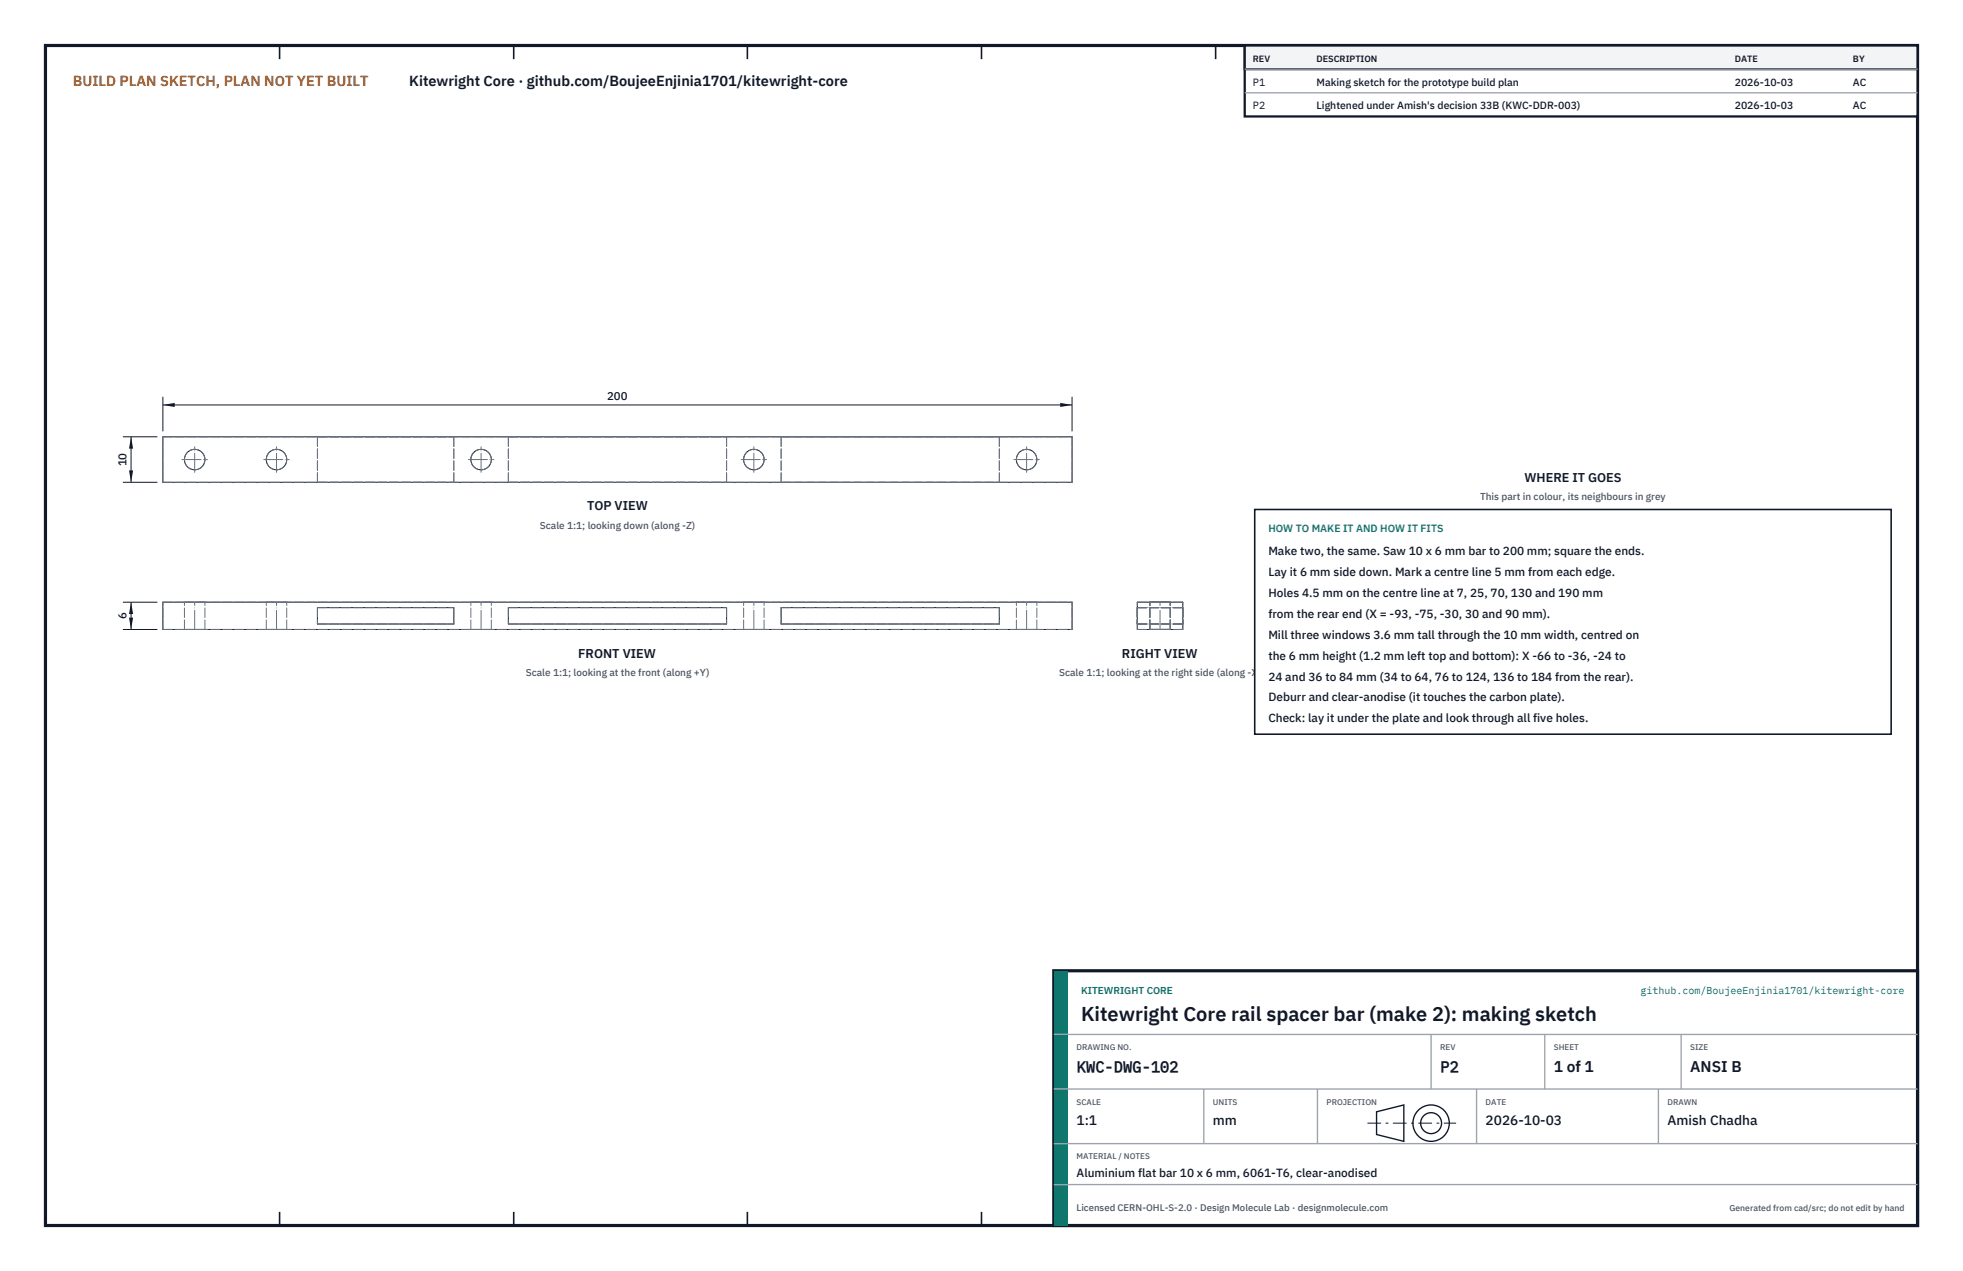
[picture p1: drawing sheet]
<svg xmlns="http://www.w3.org/2000/svg" width="432mm" height="279mm" viewBox="0 0 432 279" stroke-linecap="round" stroke-linejoin="round" font-family="sans-serif">
<defs><g id="words">
<text font-size="4.4" fill="#111827" x="237.8" y="224.4">Kitewright Core rail spacer bar (make 2): making sketch</text>
<g font-size="3.4" fill="#111827">
<text x="236.8" y="235.6">KWC-DWG-102</text>
<text x="316.8" y="235.6">P2</text>
<text x="341.8" y="235.6">1 of 1</text>
<text x="371.8" y="235.6">ANSI B</text>
</g>
<text font-size="3.2" fill="#b45309" x="16" y="19">BUILD PLAN SKETCH, PLAN NOT YET BUILT</text>
<text font-size="3.2" fill="#111827" x="90" y="19">Kitewright Core · github.com/BoujeeEnjinia1701/kitewright-core</text>
<g font-size="3" fill="#111827">
<text x="236.8" y="247.2">1:1</text>
<text x="266.8" y="247.2">mm</text>
<text x="326.8" y="247.2">2026-10-03</text>
<text x="366.8" y="247.2">Amish Chadha</text>
</g>
<g font-size="2.8" fill="#111827">
<text x="335.3" y="106">WHERE IT GOES</text>
<text x="129.1" y="112.2">TOP VIEW</text>
<text x="127.2" y="144.5">FRONT VIEW</text>
<text x="246.8" y="144.5">RIGHT VIEW</text>
</g>
<g font-size="2.6" fill="#111827">
<text x="279" y="122">Make two, the same. Saw 10 x 6 mm bar to 200 mm; square the ends.</text>
<text x="279" y="126.6">Lay it 6 mm side down. Mark a centre line 5 mm from each edge.</text>
<text x="279" y="131.2">Holes 4.5 mm on the centre line at 7, 25, 70, 130 and 190 mm</text>
<text x="279" y="135.8">from the rear end (X = -93, -75, -30, 30 and 90 mm).</text>
<text x="279" y="140.4">Mill three windows 3.6 mm tall through the 10 mm width, centred on</text>
<text x="279" y="145">the 6 mm height (1.2 mm left top and bottom): X -66 to -36, -24 to</text>
<text x="279" y="149.6">24 and 36 to 84 mm (34 to 64, 76 to 124, 136 to 184 from the rear).</text>
<text x="279" y="154.2">Deburr and clear-anodise (it touches the carbon plate).</text>
<text x="279" y="158.8">Check: lay it under the plate and look through all five holes.</text>
<text x="236.8" y="258.8">Aluminium flat bar 10 x 6 mm, 6061-T6, clear-anodised</text>
</g>
<g font-size="2.5" fill="#111827">
<text x="133.6" y="88">200</text>
<text x="27.8" y="102.5" transform="rotate(-90 27.8 102.5)">10</text>
<text x="27.8" y="136.1" transform="rotate(-90 27.8 136.1)">6</text>
</g>
<g font-size="2.3" fill="#111827">
<text x="275.6" y="18.8">P1</text>
<text x="275.6" y="24">P2</text>
<text x="289.6" y="18.8">Making sketch for the prototype build plan</text>
<text x="289.6" y="24">Lightened under Amish's decision 33B (KWC-DDR-003)</text>
<text x="381.6" y="18.8">2026-10-03</text>
<text x="381.6" y="24">2026-10-03</text>
<text x="407.6" y="18.8">AC</text>
<text x="407.6" y="24">AC</text>
</g>
<text font-size="2.3" fill="#0f766e" x="279" y="117">HOW TO MAKE IT AND HOW IT FITS</text>
<g font-size="2.2" fill="#4b5563">
<text x="325.6" y="110">This part in colour, its neighbours in grey</text>
<text x="118.7" y="116.2">Scale 1:1; looking down (along -Z)</text>
<text x="115.6" y="148.5">Scale 1:1; looking at the front (along +Y)</text>
<text x="233" y="148.5">Scale 1:1; looking at the right side (along -X)</text>
</g>
<g font-size="2.2" fill="#0f766e">
<text x="237.8" y="218.4">KITEWRIGHT CORE</text>
<text x="360.9" y="218.4">github.com/BoujeeEnjinia1701/kitewright-core</text>
</g>
<text font-size="2.1" fill="#4b5563" x="236.8" y="266.2">Licensed CERN-OHL-S-2.0 · Design Molecule Lab · designmolecule.com</text>
<g font-size="2" fill="#111827">
<text x="275.6" y="13.6">REV</text>
<text x="289.6" y="13.6">DESCRIPTION</text>
<text x="381.6" y="13.6">DATE</text>
<text x="407.6" y="13.6">BY</text>
</g>
<text font-size="1.9" fill="#4b5563" x="380.4" y="266.2">Generated from cad/src; do not edit by hand</text>
<g font-size="1.8" fill="#4b5563">
<text x="236.8" y="230.8">DRAWING NO.</text>
<text x="316.8" y="230.8">REV</text>
<text x="341.8" y="230.8">SHEET</text>
<text x="371.8" y="230.8">SIZE</text>
<text x="236.8" y="242.8">SCALE</text>
<text x="266.8" y="242.8">UNITS</text>
<text x="291.8" y="242.8">PROJECTION</text>
<text x="326.8" y="242.8">DATE</text>
<text x="366.8" y="242.8">DRAWN</text>
<text x="236.8" y="254.8">MATERIAL / NOTES</text>
</g>
</g></defs>
<path d="M10 10h411.8v259.4h-411.8z" fill="none" stroke="#111827" stroke-width=".7" stroke-linecap="butt"/>
<g fill="none" stroke="#111827" stroke-width=".35">
<path d="M61.5 10v3M113 10v3M164.4 10v3M215.9 10v3M267.4 10v3M318.9 10v3M370.3 10v3M61.5 266.4v3M113 266.4v3M164.4 266.4v3M215.9 266.4v3M267.4 266.4v3"/>
<path d="M318.9 266.4v3M370.3 266.4v3"/>
</g>
<g fill="none" stroke="#111727" stroke-width=".22">
<path d="M35.8 96h200v10h-200zM35.8 132.4h200v6h-200zM69.8 133.6h30v3.6h-30zM111.8 133.6h48v3.6h-48zM171.8 133.6h48v3.6h-48zM250.2 132.4h10v6h-10z"/>
<circle cx="42.8" cy="101" r="2.25"/>
<circle cx="60.8" cy="101" r="2.25"/>
<circle cx="105.8" cy="101" r="2.25"/>
<circle cx="165.8" cy="101" r="2.25"/>
<circle cx="225.8" cy="101" r="2.25"/>
</g>
<g fill="none" stroke="#6a7180" stroke-width=".22" stroke-dasharray="2.1 .5">
<path d="M35.8 96h200M69.8 96h30M111.8 96h48M171.8 96h48M35.8 106v-10M35.8 106h200M69.8 106h30M69.8 106v-10M99.8 106v-10M111.8 106h48M111.8 106v-10M159.8 106v-10"/>
<path d="M171.8 106h48M171.8 106v-10M219.8 106v-10M235.8 106v-10M35.8 138.4v-6M35.8 132.4h200M35.8 138.4h200M40.6 132.4h4.5M40.6 138.4h4.5M40.6 138.4v-6M45.1 132.4h-4.5M45.1 138.4h-4.5"/>
<path d="M45.1 138.4v-6M58.6 132.4h4.5M58.6 138.4h4.5M58.6 138.4v-6M63.1 132.4h-4.5M63.1 138.4h-4.5M63.1 138.4v-6M69.8 133.6h30M69.8 133.6v3.6M69.8 137.2h30M99.8 133.6v3.6M103.6 132.4h4.5"/>
<path d="M103.6 138.4h4.5M103.6 138.4v-6M108.1 132.4h-4.5M108.1 138.4h-4.5M108.1 138.4v-6M111.8 133.6h48M111.8 133.6v3.6M111.8 137.2h48M159.8 133.6v3.6M163.6 132.4h4.5M163.6 138.4h4.5M163.6 138.4v-6"/>
<path d="M168.1 132.4h-4.5M168.1 138.4h-4.5M168.1 138.4v-6M171.8 133.6h48M171.8 137.2h48M171.8 133.6v3.6M219.8 133.6v3.6M223.6 132.4h4.5M223.6 138.4h4.5M223.6 138.4v-6M228.1 132.4h-4.5M228.1 138.4h-4.5"/>
<path d="M228.1 138.4v-6M235.8 138.4v-6M250.2 138.4v-6M250.2 132.4h10M250.2 138.4h10M250.2 133.6v3.6M250.2 133.6h10M250.2 137.2h10M252.9 132.4h2.3M252.9 138.4h2.3M252.9 138.4v-6M255.2 132.4h2.2"/>
<path d="M255.2 138.4h2.2M257.4 132.4h-4.5M257.4 138.4h-4.5M257.4 138.4v-6M260.2 138.4v-6M260.2 133.6v3.6"/>
<circle cx="42.8" cy="101" r="2.25"/>
<circle cx="60.8" cy="101" r="2.25"/>
<circle cx="105.8" cy="101" r="2.25"/>
<circle cx="165.8" cy="101" r="2.25"/>
<circle cx="225.8" cy="101" r="2.25"/>
</g>
<g fill="none" stroke="#6a7180" stroke-width=".22" stroke-dasharray="4.2 .5 0 .5">
<path d="M40 101h5.6M42.8 103.8v-5.6M58 101h5.6M60.8 103.8v-5.6M103 101h5.6M105.8 103.8v-5.6M163 101h5.6M165.8 103.8v-5.6M223 101h5.6M225.8 103.8v-5.6M42.8 138.4v-6M60.8 138.4v-6"/>
<path d="M105.8 138.4v-6M165.8 138.4v-6M225.8 138.4v-6M255.2 138.4v-6"/>
</g>
<path d="M35.8 87.2v7.6M35.8 89h200M235.8 87.2v7.6" fill="none" stroke="#111827" stroke-width=".22"/>
<path d="M35.8 89l2.6-.4v.9zM233.2 88.6v.9l2.6-.5z" fill="#111827"/>
<path d="M27 96h7.6M28.8 96v10M27 106h7.6" fill="none" stroke="#111827" stroke-width=".22"/>
<path d="M28.8 96l-.4 2.6h.9zM28.4 103.4h.9l-.5 2.6z" fill="#111827"/>
<path d="M27 132.4h7.6M27 138.4h7.6M28.8 132.4v6" fill="none" stroke="#111827" stroke-width=".22"/>
<path d="M28.8 132.4l-.4 2.6h.9zM28.4 135.8h.9l-.5 2.6z" fill="#111827"/>
<path d="M276 112h140v49.4h-140z" fill="#fff" stroke="#111827" stroke-width=".35"/>
<path d="M273.8 10h148v15.6h-148z" fill="#fff" stroke="#111827" stroke-width=".5"/>
<path d="M273.8 10h148v5.2h-148z" fill="#f3f4f6" stroke="#111827" stroke-width=".5"/>
<path d="M273.8 15.2h148M273.8 20.4h148" fill="none" stroke="#9ca3af" stroke-width=".3"/>
<path d="M231.8 213.4h190v56h-190z" fill="#fff" stroke="#111827" stroke-width=".7" stroke-linecap="butt"/>
<path d="M231.8 213.4h3v56h-3z" fill="#0f766e"/>
<path d="M231.8 227.4h190M231.8 239.4h190M264.8 239.4v12M289.8 239.4v12M314.8 227.4v12M324.8 239.4v12M339.8 227.4v12M364.8 239.4v12M369.8 227.4v12M231.8 251.4h190M231.8 260.4h190" fill="none" stroke="#9ca3af" stroke-width=".3"/>
<g fill="none" stroke="#111827" stroke-width=".3">
<path d="M302.8 244.4l6-1.5v8l-6-1.5z"/>
<circle cx="314.8" cy="246.9" r="4"/>
<circle cx="314.8" cy="246.9" r="2.3"/>
</g>
<path d="M300.8 246.9h19.5" fill="none" stroke="#111827" stroke-width=".22" stroke-dasharray="3 1 .6 1" stroke-linecap="butt"/>
<use href="#words"/>
</svg>
